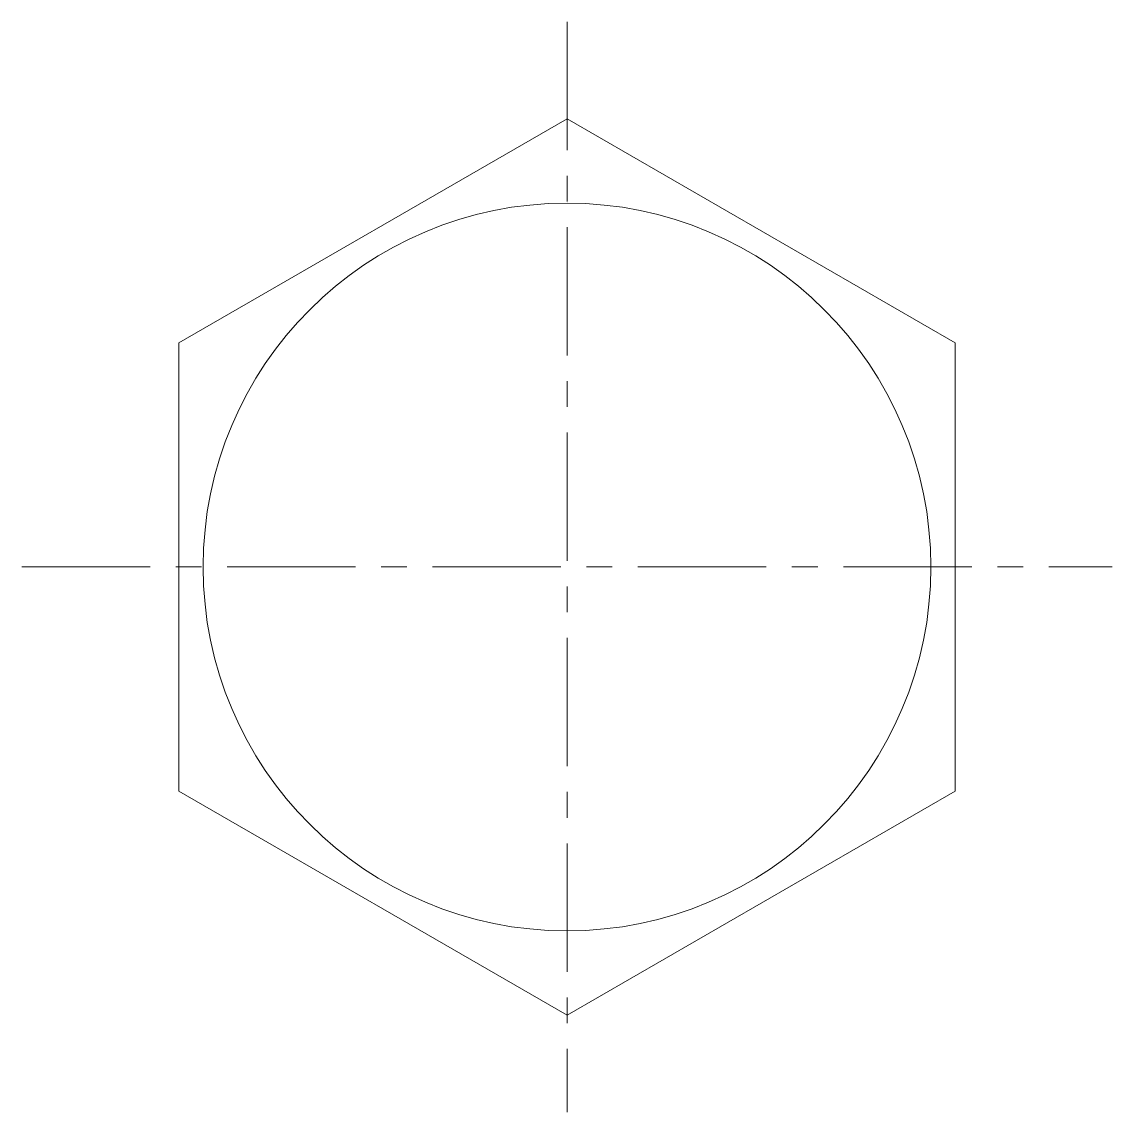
# Model space of a CAD drawing. Header units: millimetres. Extents: x -16.9 to 16.9, y -16.9 to 16.9.
import ezdxf

# ---------------------------------------------------------------- set-up
doc = ezdxf.new("R2010")
doc.units = ezdxf.units.MM
doc.header["$LTSCALE"] = 0.5
doc.linetypes.add('CENTER', pattern=[50.8, 31.75, -6.35, 6.35, -6.35])
doc.layers.get('0').update_dxf_attribs({"color": 9, "lineweight": 15})

msp = doc.modelspace()

# ---------------------------------------------------------------- linework, layer by layer
at = {"color": 1, "linetype": 'CENTER', "ltscale": 0.25}
for p, q in [((0, 16.856), (0, -16.856)), ((-16.856, 0), (16.856, 0))]:
    msp.add_line(p, q, dxfattribs=at)
at = {"ltscale": 0.5}
msp.add_lwpolyline([(-12, -6.928), (0, -13.856), (12, -6.928), (12, 6.928), (0, 13.856), (-12, 6.928)], close=True, dxfattribs=at)
msp.add_circle((0, 0), 11.25, dxfattribs=at)

doc.saveas('drawing.dxf')
